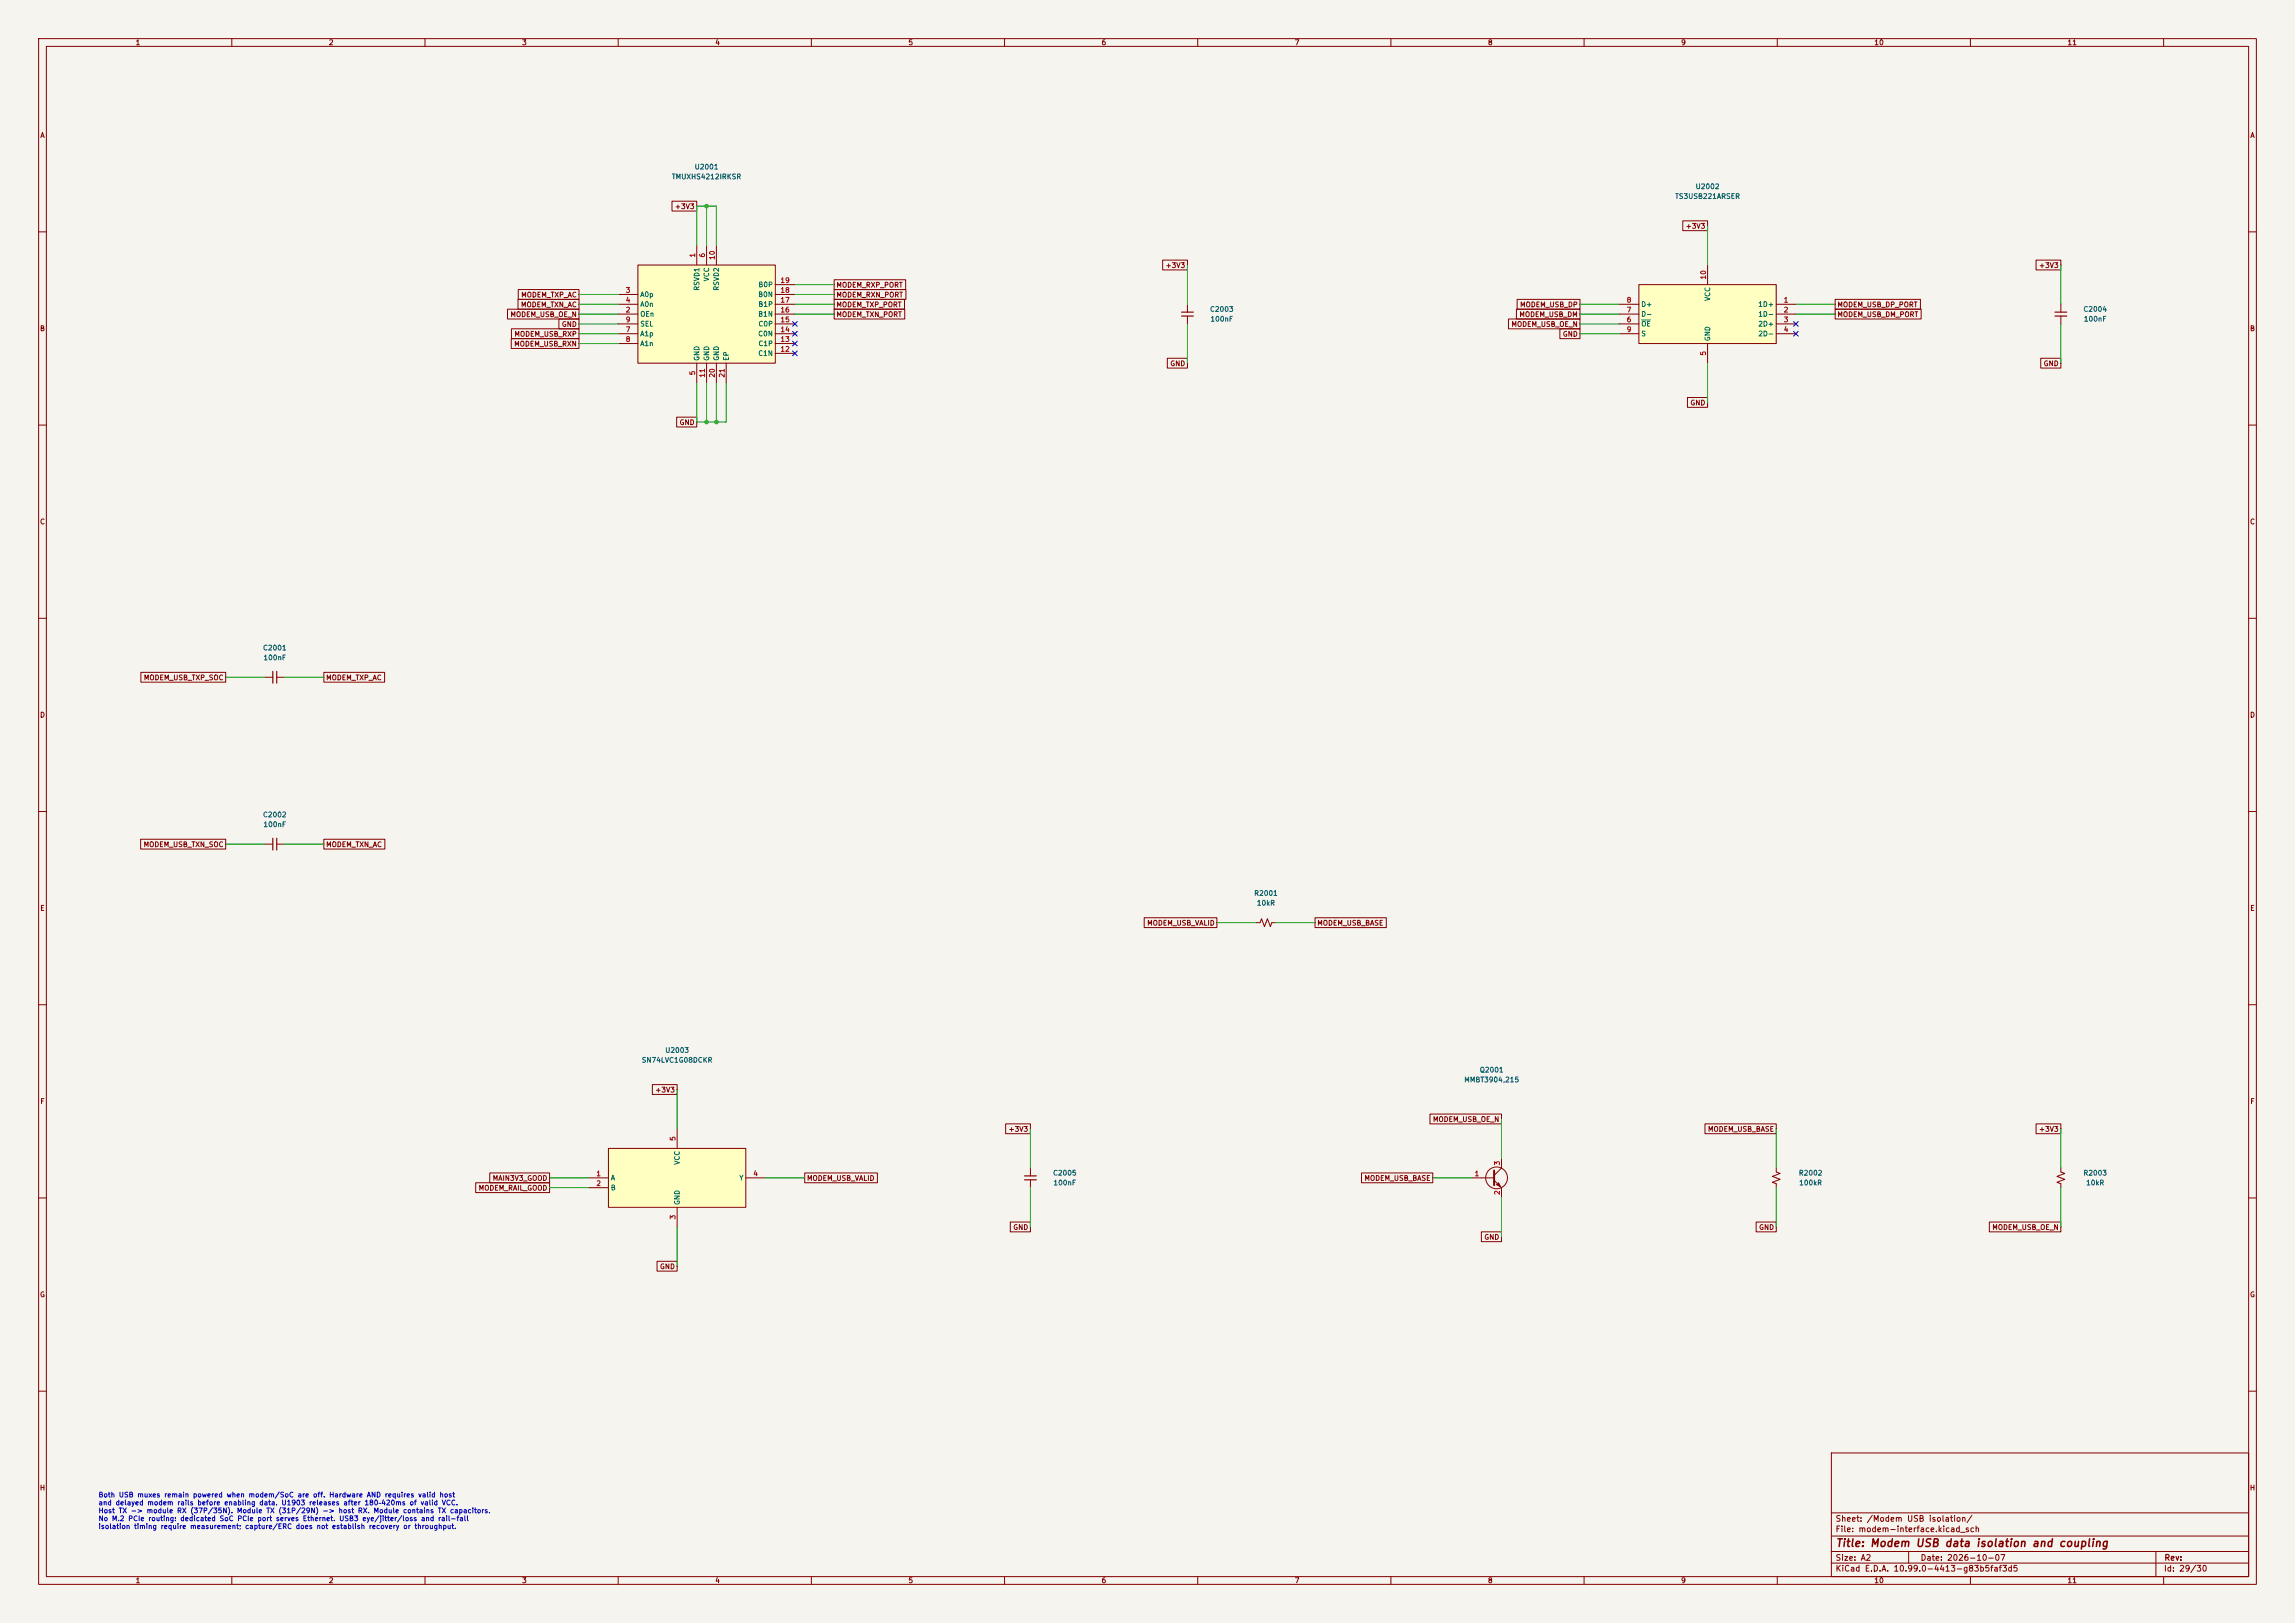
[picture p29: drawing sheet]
<svg xmlns="http://www.w3.org/2000/svg" width="594mm" height="420mm" viewBox="0 0 594 420" stroke-linecap="round" stroke-linejoin="round" font-family="sans-serif">
<defs><g id="words">
<text font-size="2" fill="#840000" x="475" y="400.8">Title: Modem USB data isolation and coupling</text>
<g font-size="1.5" fill="#840000">
<text x="475" y="394.1">Sheet: /Modem USB isolation/</text>
<text x="475" y="396.8">File: modem-interface.kicad_sch</text>
<text x="475" y="407">KiCad E.D.A. 10.99.0-4413-g83b5faf3d5</text>
<text x="475" y="404.2">Size: A2</text>
<text x="497" y="404.2">Date: 2026-10-07</text>
<text x="560" y="407">Id: 29/30</text>
<text x="560.1" y="404.2">Rev:</text>
</g>
<g font-size="1.3" fill="#840000">
<text x="35" y="12">1</text>
<text x="85" y="12">2</text>
<text x="135" y="12">3</text>
<text x="185" y="12">4</text>
<text x="235" y="12">5</text>
<text x="285" y="12">6</text>
<text x="335" y="12">7</text>
<text x="385" y="12">8</text>
<text x="435" y="12">9</text>
<text x="485" y="12">10</text>
<text x="535" y="12">11</text>
<text x="10.3" y="36">A</text>
<text x="582.3" y="36">A</text>
<text x="174.6" y="54.4">+3V3</text>
<text x="436.2" y="59.5">+3V3</text>
<text x="301.6" y="69.6">+3V3</text>
<text x="527.6" y="69.6">+3V3</text>
<text x="134.8" y="77.3">MODEM_TXP_AC</text>
<text x="216.3" y="77.3">MODEM_RXN_PORT</text>
<text x="216.3" y="74.7">MODEM_RXP_PORT</text>
<text x="132" y="82.3">MODEM_USB_OE_N</text>
<text x="134.7" y="79.8">MODEM_TXN_AC</text>
<text x="216.3" y="82.3">MODEM_TXN_PORT</text>
<text x="216.3" y="79.8">MODEM_TXP_PORT</text>
<text x="393.1" y="82.3">MODEM_USB_DM</text>
<text x="393.3" y="79.8">MODEM_USB_DP</text>
<text x="475.4" y="79.8">MODEM_USB_DP_PORT</text>
<text x="475.4" y="82.3">MODEM_USB_DM_PORT</text>
<text x="10.2" y="86">B</text>
<text x="132.9" y="90">MODEM_USB_RXN</text>
<text x="133" y="87.4">MODEM_USB_RXP</text>
<text x="145.3" y="84.9">GND</text>
<text x="391.1" y="84.9">MODEM_USB_OE_N</text>
<text x="404.4" y="87.4">GND</text>
<text x="582.2" y="86">B</text>
<text x="302.8" y="95">GND</text>
<text x="528.8" y="95">GND</text>
<text x="437.4" y="105.2">GND</text>
<text x="175.8" y="110.3">GND</text>
<text x="10.2" y="136">C</text>
<text x="582.2" y="136">C</text>
<text x="37.1" y="176.3">MODEM_USB_TXP_SOC</text>
<text x="84.3" y="176.3">MODEM_TXP_AC</text>
<text x="10.2" y="186">D</text>
<text x="582.2" y="186">D</text>
<text x="37" y="219.5">MODEM_USB_TXN_SOC</text>
<text x="84.3" y="219.5">MODEM_TXN_AC</text>
<text x="10.3" y="236">E</text>
<text x="296.8" y="239.8">MODEM_USB_VALID</text>
<text x="340.8" y="239.8">MODEM_USB_BASE</text>
<text x="582.3" y="236">E</text>
<text x="10.3" y="286">F</text>
<text x="169.5" y="283">+3V3</text>
<text x="582.3" y="286">F</text>
<text x="260.9" y="293.2">+3V3</text>
<text x="370.7" y="290.6">MODEM_USB_OE_N</text>
<text x="441.9" y="293.2">MODEM_USB_BASE</text>
<text x="527.6" y="293.2">+3V3</text>
<text x="127.4" y="305.9">MAIN3V3_GOOD</text>
<text x="208.7" y="305.9">MODEM_USB_VALID</text>
<text x="353" y="305.9">MODEM_USB_BASE</text>
<text x="123.8" y="308.4">MODEM_RAIL_GOOD</text>
<text x="262.1" y="318.6">GND</text>
<text x="384" y="321.1">GND</text>
<text x="455.2" y="318.6">GND</text>
<text x="515.5" y="318.6">MODEM_USB_OE_N</text>
<text x="170.7" y="328.7">GND</text>
<text x="10.2" y="336">G</text>
<text x="582.2" y="336">G</text>
<text x="10.2" y="386">H</text>
<text x="582.2" y="386">H</text>
<text x="35" y="410">1</text>
<text x="85" y="410">2</text>
<text x="135" y="410">3</text>
<text x="185" y="410">4</text>
<text x="235" y="410">5</text>
<text x="285" y="410">6</text>
<text x="335" y="410">7</text>
<text x="385" y="410">8</text>
<text x="435" y="410">9</text>
<text x="485" y="410">10</text>
<text x="535" y="410">11</text>
</g>
<g font-size="1.3" fill="#006464">
<text x="173.8" y="46.7">TMUXHS4212IRKSR</text>
<text x="179.7" y="44.1">U2001</text>
<text x="433.4" y="51.8">TS3USB221ARSER</text>
<text x="438.7" y="49.2">U2002</text>
<text x="165.6" y="77.2">A0p</text>
<text x="181.3" y="75.4" transform="rotate(-90 181.3 75.4)">RSVD1</text>
<text x="183.8" y="72.9" transform="rotate(-90 183.8 72.9)">VCC</text>
<text x="186.4" y="75.4" transform="rotate(-90 186.4 75.4)">RSVD2</text>
<text x="196.1" y="77.2">B0N</text>
<text x="196.2" y="74.6">B0P</text>
<text x="165.6" y="82.2">OEn</text>
<text x="165.6" y="79.7">A0n</text>
<text x="196.1" y="82.2">B1N</text>
<text x="196.2" y="79.7">B1P</text>
<text x="313" y="81">C2003</text>
<text x="313.2" y="83.5">100nF</text>
<text x="424.7" y="82.2">D-</text>
<text x="424.7" y="79.7">D+</text>
<text x="442.9" y="78" transform="rotate(-90 442.9 78)">VCC</text>
<text x="455" y="79.7">1D+</text>
<text x="455" y="82.2">1D-</text>
<text x="539.1" y="81">C2004</text>
<text x="539.2" y="83.5">100nF</text>
<text x="165.6" y="87.3">A1p</text>
<text x="165.6" y="89.9">A1n</text>
<text x="165.6" y="84.8">SEL</text>
<text x="196.1" y="87.3">C0N</text>
<text x="196.2" y="89.9">C1P</text>
<text x="196.2" y="84.8">C0P</text>
<text x="424.7" y="84.8">OE</text>
<text x="424.7" y="87.3">S</text>
<text x="442.9" y="88.4" transform="rotate(-90 442.9 88.4)">GND</text>
<text x="455" y="84.8">2D+</text>
<text x="455" y="87.3">2D-</text>
<text x="181.3" y="93.5" transform="rotate(-90 181.3 93.5)">GND</text>
<text x="183.8" y="93.5" transform="rotate(-90 183.8 93.5)">GND</text>
<text x="186.4" y="93.5" transform="rotate(-90 186.4 93.5)">GND</text>
<text x="188.9" y="93.5" transform="rotate(-90 188.9 93.5)">EP</text>
<text x="196.1" y="92.4">C1N</text>
<text x="67.9" y="168.6">C2001</text>
<text x="68.1" y="171.1">100nF</text>
<text x="67.9" y="211.8">C2002</text>
<text x="68.1" y="214.3">100nF</text>
<text x="324.5" y="232.1">R2001</text>
<text x="325.2" y="234.6">10kR</text>
<text x="166" y="275.3">SN74LVC1G08DCKR</text>
<text x="172" y="272.7">U2003</text>
<text x="378.8" y="280.4">MMBT3904,215</text>
<text x="382.9" y="277.8">Q2001</text>
<text x="158" y="305.8">A</text>
<text x="176.2" y="301.5" transform="rotate(-90 176.2 301.5)">VCC</text>
<text x="191.2" y="305.8">Y</text>
<text x="272.4" y="304.5">C2005</text>
<text x="465.4" y="304.5">R2002</text>
<text x="539.1" y="304.5">R2003</text>
<text x="158" y="308.3">B</text>
<text x="176.2" y="311.9" transform="rotate(-90 176.2 311.9)">GND</text>
<text x="272.5" y="307">100nF</text>
<text x="465.5" y="307">100kR</text>
<text x="539.8" y="307">10kR</text>
</g>
<g font-size="1.3" fill="#a90000">
<text x="180.2" y="66.8" transform="rotate(-90 180.2 66.8)">1</text>
<text x="182.7" y="66.8" transform="rotate(-90 182.7 66.8)">6</text>
<text x="185.3" y="67.4" transform="rotate(-90 185.3 67.4)">10</text>
<text x="161.8" y="76.1">3</text>
<text x="201.9" y="76.1">18</text>
<text x="201.9" y="73.5">19</text>
<text x="441.8" y="72.5" transform="rotate(-90 441.8 72.5)">10</text>
<text x="161.8" y="81.1">2</text>
<text x="161.8" y="78.6">4</text>
<text x="161.8" y="83.7">9</text>
<text x="201.9" y="83.7">15</text>
<text x="201.9" y="81.1">16</text>
<text x="201.9" y="78.6">17</text>
<text x="420.9" y="83.7">6</text>
<text x="420.9" y="81.1">7</text>
<text x="420.9" y="78.6">8</text>
<text x="461.5" y="78.6">1</text>
<text x="461.5" y="81.1">2</text>
<text x="461.5" y="83.7">3</text>
<text x="161.8" y="86.2">7</text>
<text x="161.8" y="88.8">8</text>
<text x="201.9" y="88.8">13</text>
<text x="201.9" y="86.2">14</text>
<text x="420.9" y="86.2">9</text>
<text x="461.5" y="86.2">4</text>
<text x="201.9" y="91.3">12</text>
<text x="441.8" y="92.2" transform="rotate(-90 441.8 92.2)">5</text>
<text x="180.2" y="97.3" transform="rotate(-90 180.2 97.3)">5</text>
<text x="182.7" y="97.9" transform="rotate(-90 182.7 97.9)">11</text>
<text x="185.3" y="97.9" transform="rotate(-90 185.3 97.9)">20</text>
<text x="187.8" y="97.9" transform="rotate(-90 187.8 97.9)">21</text>
<text x="175.1" y="295.4" transform="rotate(-90 175.1 295.4)">5</text>
<text x="154.2" y="304.7">1</text>
<text x="194.8" y="304.7">4</text>
<text x="381.5" y="304.7">1</text>
<text x="388.5" y="301.7" transform="rotate(-90 388.5 301.7)">3</text>
<text x="154.2" y="307.2">2</text>
<text x="388.5" y="309.3" transform="rotate(-90 388.5 309.3)">2</text>
<text x="175.1" y="315.7" transform="rotate(-90 175.1 315.7)">3</text>
</g>
<g font-size="1.3" fill="#0000c2">
<text x="25.4" y="387.8">Both USB muxes remain powered when modem/SoC are off. Hardware AND requires valid host</text>
<text x="25.4" y="389.8">and delayed modem rails before enabling data. U1903 releases after 180–420ms of valid VCC.</text>
<text x="25.4" y="391.9">Host TX -&gt; module RX (37P/35N). Module TX (31P/29N) -&gt; host RX. Module contains TX capacitors.</text>
<text x="25.4" y="393.9">No M.2 PCIe routing: dedicated SoC PCIe port serves Ethernet. USB3 eye/jitter/loss and rail-fall</text>
<text x="25.4" y="396">isolation timing require measurement; capture/ERC does not establish recovery or throughput.</text>
</g>
</g></defs>
<path d="M0 0h594v420h-594z" fill="#f5f4ef" stroke="#f5f4ef" stroke-width=".26"/>
<g fill="none" stroke="#840000" stroke-width=".26">
<path d="M10 10h574v400h-574zM12 12h570v396h-570zM60 10v2M110 10v2M160 10v2M210 10v2M260 10v2M310 10v2M360 10v2M410 10v2M460 10v2M510 10v2"/>
<path d="M560 10v2M10 60h2M582 60h2M10 110h2M582 110h2M10 160h2M582 160h2M10 210h2M582 210h2M10 260h2M582 260h2M10 310h2"/>
<path d="M459.7 302.3v1l1.1 .4-2.1 .7 2.1 .8-2.1 .7 1 .4v1M533.4 302.3v1l1 .4-2 .7 2 .8-2 .7 1 .4v1M582 310h2M10 360h2M474 376h108v32h-108zM582 360h2M474 397.5h108M474 391.5h108M60 408v2M110 408v2M160 408v2M210 408v2"/>
<path d="M260 408v2M310 408v2M360 408v2M410 408v2M460 408v2M474 404.5h108M474 401.5h108M494 401.5v3M510 408v2M558 401.5v6.5M560 408v2"/>
</g>
<path d="M424.2 73.7h35.5v15.2h-35.5z" fill="#ffffc2"/>
<g fill="none" stroke="#840000" stroke-width=".26">
<path d="M419.1 78.7h5.1M424.2 73.7h35.5v15.2h-35.5zM442 68.6v5.1M459.7 78.7h5.1M533.4 78.7v2.1M419.1 81.3h5.1M419.1 83.8h5.1M419.1 86.4h5.1M442 88.9v5.1M459.7 81.3h5.1M459.7 83.8h5.1M459.7 86.4h5.1"/>
<path d="M533.4 81.8v2M68.6 175.3h2M71.6 175.3h2.1M68.6 218.4h2M71.6 218.4h2.1M325.1 238.8h1l.4-1.1 .8 2.1 .7-2.1 .8 2.1 .4-1h1M266.7 302.3v2M266.7 305.3v2"/>
</g>
<path d="M424.9 82.8h2.2" fill="none" stroke="#006464" stroke-width=".26"/>
<path d="M531.9 80.8h3M531.9 81.8h3M70.6 173.7v3.1M71.6 173.7v3.1M70.6 216.9v3.1M71.6 216.9v3.1M265.2 304.3h3M265.2 305.3h3" fill="none" stroke="#840000" stroke-width=".3"/>
<path d="M157.5 297.2h35.5v15.2h-35.5z" fill="#ffffc2"/>
<path d="M157.5 297.2h35.5v15.2h-35.5zM175.3 292.1v5.1M152.4 304.8h5.1M152.4 307.3h5.1M175.3 312.4v5.1M193 304.8h5.1" fill="none" stroke="#840000" stroke-width=".26"/>
<path d="M165.1 68.6h35.6v25.4h-35.6z" fill="#ffffc2"/>
<g fill="none" stroke="#840000" stroke-width=".26">
<path d="M173.9 52.1h6.4v2.5h-6.4zM435.5 57.1h6.5v2.6h-6.5zM134.1 77.5h15.8v2.5h-15.8zM134.1 74.9h15.8v2.6h-15.8zM160 76.2h5.1M160 78.7h5.1M165.1 68.6h35.6v25.4h-35.6zM180.3 63.5v5.1M182.9 63.5v5.1M185.4 63.5v5.1M200.7 76.2h5M200.7 78.7h5"/>
<path d="M200.7 73.7h5M215.9 74.9h18.6v2.6h-18.6zM215.9 72.4h18.5v2.5h-18.5zM215.9 77.5h18.2v2.5h-18.2zM300.9 67.3h6.4v2.6h-6.4zM307.3 78.7v2.1M392.7 77.5h16.2v2.5h-16.2zM475 77.5h22.1v2.5h-22.1zM527 67.3h6.4v2.6h-6.4zM131.4 80h18.5v2.6h-18.5zM132.3 87.6h17.6v2.6h-17.6zM132.4 85.1h17.5v2.5h-17.5z"/>
<path d="M144.7 82.5h5.2v2.6h-5.2zM160 81.3h5.1M160 86.4h5.1M160 88.9h5.1M160 83.8h5.1M180.3 94v5.1M182.9 94v5.1M185.4 94v5.1M188 94v5.1M200.7 81.3h5M200.7 86.4h5M200.7 88.9h5"/>
<path d="M200.7 83.8h5M200.7 91.4h5M215.9 80h18.3v2.6h-18.3zM302.1 92.7h5.2v2.6h-5.2zM307.3 81.8v2M390.4 82.5h18.5v2.6h-18.5zM392.5 80h16.4v2.6h-16.4zM403.7 85.1h5.2v2.5h-5.2zM475 80h22.2v2.6h-22.2zM528.2 92.7h5.2v2.6h-5.2zM175.1 107.9h5.2v2.6h-5.2zM436.8 102.9h5.2v2.5h-5.2z"/>
<path d="M36.5 174h21.9v2.5h-21.9zM83.8 174h15.7v2.5h-15.7zM36.4 217.2h22v2.5h-22zM83.8 217.2h15.8v2.5h-15.8zM296.1 237.5h18.9v2.5h-18.9zM340.4 237.5h18.4v2.5h-18.4zM168.8 280.7h6.5v2.5h-6.5zM260.3 290.8h6.4v2.6h-6.4zM370.1 288.3h18.5v2.5h-18.5zM388.6 299.7v2.6l-1.9 1.9M441.3 290.8h18.4v2.6h-18.4zM527 290.8h6.4v2.6h-6.4z"/>
<path d="M123.1 306.1h19.1v2.5h-19.1zM126.8 303.5h15.4v2.6h-15.4zM208.3 303.5h18.8v2.6h-18.8zM261.5 316.2h5.2v2.6h-5.2zM352.4 303.5h18.4v2.6h-18.4zM381 304.8h5.7M383.4 318.8h5.2v2.5h-5.2zM386.7 305.4l1.9 1.9v2.6M454.5 316.2h5.2v2.6h-5.2zM514.9 316.2h18.5v2.6h-18.5zM170.1 326.4h5.2v2.5h-5.2z"/>
<circle cx="387.3" cy="304.8" r="2.82"/>
</g>
<path d="M386.7 302.9v3.8" fill="none" stroke="#840000" stroke-width=".51"/>
<path d="M387.3 306.6l.6-.5 .5 1z" fill="#840000" stroke="#840000" stroke-width=".26"/>
<path d="M305.8 80.8h3.1M305.8 81.8h3.1" fill="none" stroke="#840000" stroke-width=".3"/>
<g fill="none" stroke="#009600" stroke-width=".26">
<path d="M182.9 53.3v10.2M442 58.4v10.2M149.9 76.2h10.1M149.9 78.7h10.1M180.3 63.5v-10.2h5.1v10.2M205.7 76.2h10.2M205.7 78.7h10.2M205.7 73.7h10.2M307.3 68.6v10.1M408.9 78.7h10.2M464.8 78.7h10.2M533.4 68.6v10.1"/>
<path d="M149.9 83.8h10.1M149.9 81.3h10.1M149.9 86.4h10.1M149.9 88.9h10.1M180.3 99.1v10.1h7.7v-10.1M182.9 99.1v10.1M185.4 99.1v10.1M205.7 81.3h10.2M307.3 83.8v10.2M408.9 83.8h10.2M408.9 81.3h10.2M408.9 86.4h10.2"/>
<path d="M442 94v10.1M464.8 81.3h10.2M533.4 83.8v10.2M58.4 175.3h10.2M73.7 175.3h10.1M58.4 218.4h10.2M73.7 218.4h10.1M315 238.8h10.1M330.2 238.8h10.2M175.3 281.9v10.2M266.7 292.1v10.2M388.6 289.6v10.1"/>
<path d="M459.7 292.1v10.2M533.4 292.1v10.2M142.2 304.8h10.2M142.2 307.3h10.2M175.3 317.5v10.2M198.1 304.8h10.2M266.7 307.3v10.2M370.8 304.8h10.2M388.6 309.9v10.1M459.7 307.3v10.2M533.4 307.3v10.2"/>
</g>
<path d="M205.1 83.2l1.2 1.2M205.1 85.8l1.2 1.2M205.1 88.3l1.2 1.2M205.1 90.8l1.2 1.2M206.3 83.2l-1.2 1.2M206.3 85.8l-1.2 1.2M206.3 88.3l-1.2 1.2M206.3 90.8l-1.2 1.2M464.2 83.2l1.2 1.2M464.2 85.8l1.2 1.2M465.4 83.2l-1.2 1.2M465.4 85.8l-1.2 1.2" fill="none" stroke="#000084" stroke-width=".26"/>
<g fill="#009600" stroke="#009600" stroke-width=".26">
<circle cx="182.9" cy="109.2" r=".46"/>
<circle cx="182.9" cy="53.3" r=".46"/>
<circle cx="185.4" cy="109.2" r=".46"/>
</g>
<use href="#words"/>
</svg>
